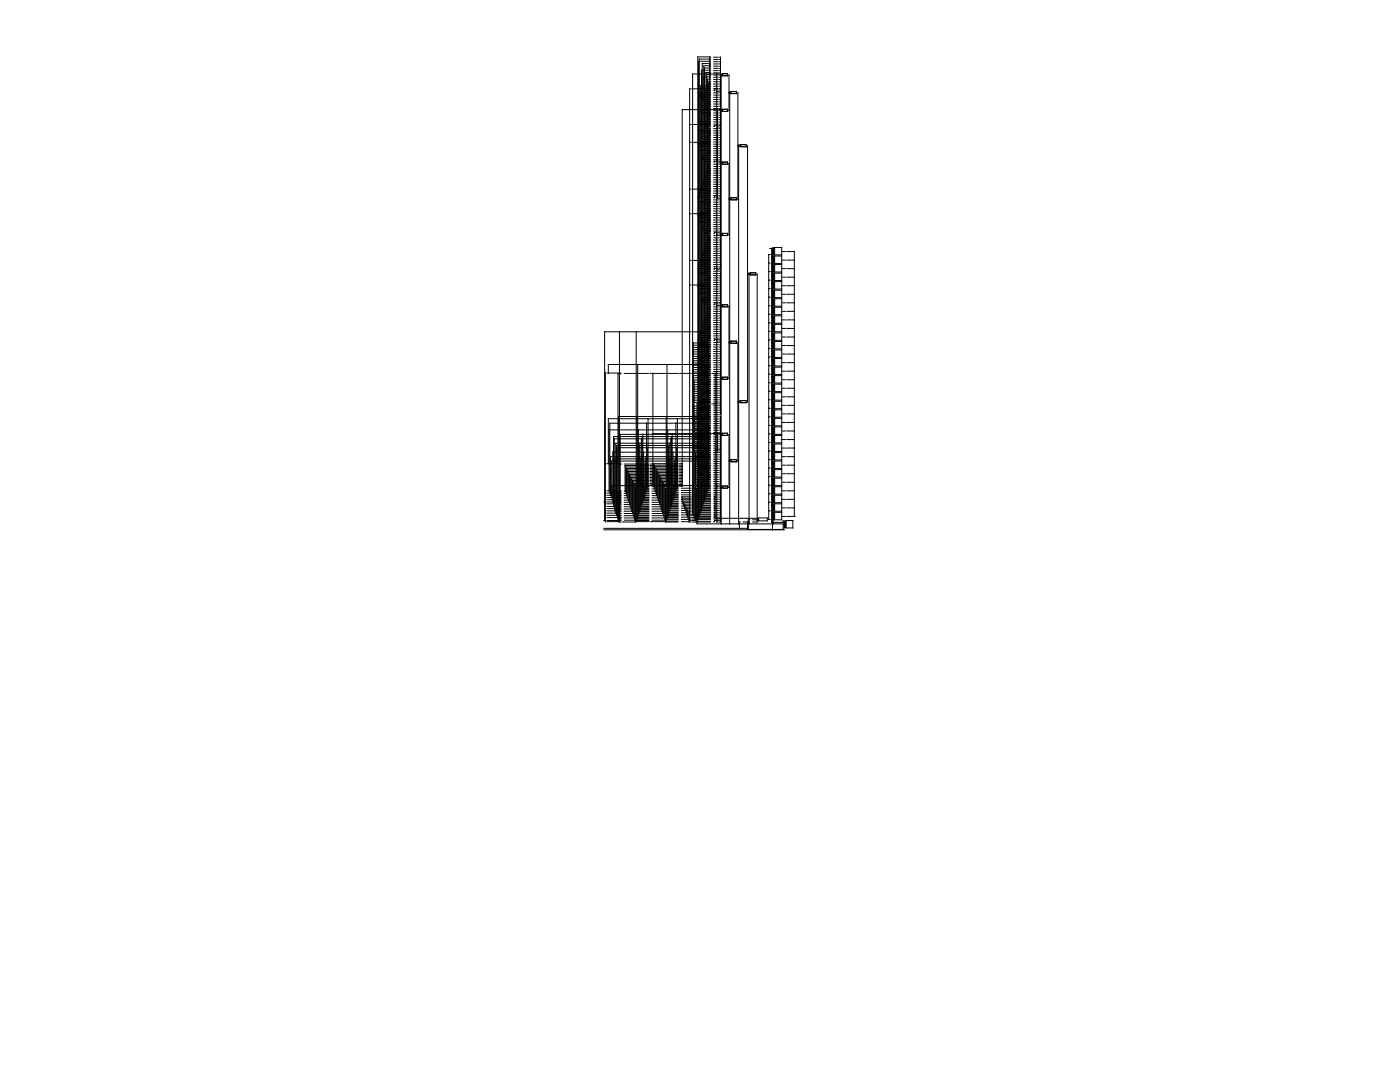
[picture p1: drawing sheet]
<svg xmlns="http://www.w3.org/2000/svg" width="279mm" height="216mm" viewBox="0 0 279 216" stroke-linecap="round" stroke-linejoin="round" font-family="sans-serif">
<g fill="none" stroke="#000" stroke-width=".2">
<path d="M137.6 17.7h-.1v86.3h.1M142.9 18.2h.3M142.9 14.7v89.3h.3M143.5 11.4h.1v6.8h-.1M143.5 18.5h.1v6.8h-.1M143.5 18.9h.1M143.5 19.4h.1M143.5 19.8h.1M143.5 11.8h.1M143.5 12.3h.1M143.5 12.7h.1M143.5 13.2h.1"/>
<path d="M143.5 13.6h.1M143.5 14.1h.1M143.5 14.5h.1M143.5 15h.1M143.5 15.4h.1M143.5 15.8h.1M143.5 16.3h.1M143.5 16.7h.1M143.5 17.2h.1M143.5 17.6h.1M143.5 17.9h.1M143.6 14.9h.3"/>
<path d="M143.9 14.7h-5.9v87.5h-.1M144 14.7h1v.4h-1zM144 14.7h1M144 15.1h1M145.2 15h.1v3.4h.3M145.6 18.6h-.3v3.5h-.1M145.7 18.2h1.1v.4l-1.1 .1zM145.7 18.2h1.1M146.9 18.5h.2v10.5h.4M137.5 24.8h.1M137.5 28.3h.1M137.5 37.7h.1"/>
<path d="M143 21.8v17.7h.2M143 25.3h.2M143 32.4h.2M143.5 32.7h.1M143.5 39.8h.1v6.8h-.1M143.5 25.6h.1v6.8h-.1M143.5 20.3h.1M143.5 20.7h.1M143.5 21.2h.1M143.5 21.6h.1M143.5 22.1h.1M143.5 22.5h.1"/>
<path d="M143.5 22.9h.1M143.5 23.4h.1M143.5 23.8h.1M143.5 24.3h.1M143.5 24.7h.1M143.5 25h.1M143.5 26.1h.1M143.5 26.5h.1M143.5 26.9h.1M143.5 27.4h.1M143.5 27.8h.1M143.5 28.3h.1"/>
<path d="M143.5 28.7h.1M143.5 29.2h.1M143.5 29.6h.1M143.5 30h.1M143.5 30.5h.1M143.5 30.9h.1M143.5 31.4h.1M143.5 31.8h.1M143.5 32.1h.1M143.5 33.2h.1M143.5 33.6h.1M143.5 34h.1"/>
<path d="M143.5 34.5h.1M143.5 34.9h.1M143.5 35.4h.1M143.5 35.8h.1M143.5 36.3h.1M143.5 36.7h.1M143.5 37.2h.1M143.5 37.6h.1M143.5 38h.1M143.5 38.5h.1M143.5 38.9h.1M143.5 39.2h.1"/>
<path d="M143.6 22h.3M143.6 32.3h.3M143.9 32.5h-.3v7h-.1M143.9 21.8h-7.9v75.1h-.5M144 21.8h1v.4h-1zM144 32.3h1v.4h-1zM144 22.2h1M145.2 32.6h.1v7h.3M145.6 39.7h-.3v7.1h-.1M145.7 39.4h1.1v.4h-1.1zM145.7 39.4h1.1M145.7 39.8h1.1"/>
<path d="M147.5 29.2h-.4v10.5h-.2M147.7 28.8h1v.4h-1zM147.7 29.2h1M148.9 29.1h.1v25.4h.4M137.5 42.6h.1M137.5 51.9h.1M137.5 56.8h.1M142.9 46.6h.3M142.9 53.7h.3M143.5 46.9h.1M143.5 57.6h.1M143.5 52.7h.1"/>
<path d="M143.5 40.3h.1M143.5 54h.1v6.8h-.1M143.5 40.7h.1M143.5 41.1h.1M143.5 41.6h.1M143.5 42h.1M143.5 42.5h.1M143.5 42.9h.1M143.5 43.4h.1M143.5 43.8h.1M143.5 44.3h.1M143.5 44.7h.1"/>
<path d="M143.5 45.1h.1M143.5 45.6h.1M143.5 46h.1M143.5 46.3h.1M143.5 55.8h.1M143.5 47.4h.1M143.5 47.8h.1M143.5 48.3h.1M143.5 48.7h.1M143.5 49.1h.1M143.5 49.6h.1M143.5 50h.1"/>
<path d="M143.5 50.5h.1M143.5 50.9h.1M143.5 51.4h.1M143.5 51.8h.1M143.5 52.2h.1M143.5 53.1h.1M143.5 53.4h.1M143.5 54.5h.1M143.5 54.9h.1M143.5 55.4h.1M143.5 56.2h.1M143.5 56.7h.1"/>
<path d="M143.5 57.1h.1M143.5 58h.1M143.5 58.5h.1M143.5 58.9h.1M143.5 59.4h.1M143.5 59.8h.1M143.6 46.5h.3M143.9 46.7h-.3v7h-.1M144 46.5h1v.4h-1zM144 46.9h1M149.4 54.7h-.4v25.4h-.1M149.6 54.3h1v.5h-1z"/>
<path d="M149.6 54.3h1M149.6 54.7h1M150.8 54.6h.1v48.8h.2M153.2 52.4h.2M153.2 54.1h.2M153.2 55.8h.2M153.2 57.5h.2M153.2 59.2h.2M153.4 50.7h-.2v52.8M154.4 49.3h1.4v1.5h-1.4zM154.4 51h1.4v1.5h-1.4zM154.4 52.7h1.4v1.5h-1.4z"/>
<path d="M154.4 54.4h1.4v1.5h-1.4zM154.4 56.1h1.4v1.5h-1.4zM154.4 57.8h1.4v1.5h-1.4zM154.4 59.5h1.4v1.5h-1.4zM156.8 51.8h1.5M156.8 50.1h1.5v52.8M156.8 53.5h1.5M156.8 55.2h1.5M156.8 56.9h1.5M156.8 58.6h1.5M120.8 74.3h-.1v29.6h.1M123.5 66.1v37.9h.3"/>
<path d="M126.8 66.1v37.8h2.5M129.6 74.4h5.6M130.1 74.4v22.2h-.5M135.5 74.4h2.1M137.6 66.1h-17.1v37.6M137.9 74.4h3.7M141.9 74.4h1.3M142.6 74.4v28.8h8.5M142.9 67.9h.3M142.9 60.8h.3M143.5 61.1h.1M143.5 73.1h.1"/>
<path d="M143.5 62.9h.1M143.5 76.5h.1M143.5 68.2h.1v7M143.5 74.4h.1M143.5 68.7h.1M143.5 69.1h.1M143.5 69.6h.1M143.5 70h.1M143.5 70.4h.1M143.5 70.9h.1M143.5 71.3h.1M143.5 71.8h.1"/>
<path d="M143.5 72.2h.1M143.5 72.7h.1M143.5 73.6h.1M143.5 74h.1M143.5 74.7h.1M143.5 75.2h.4M143.5 75.6h.1M143.5 76.1h.1M143.5 77h.1M143.5 77.4h.1M143.5 77.8h.1M143.5 78.3h.1"/>
<path d="M143.5 78.7h.1M143.5 79.2h.1M143.5 79.6h.1M143.5 66h.1M143.5 60.2h.1M143.5 60.5h.1M143.5 61.6h.1M143.5 62h.1M143.5 62.5h.1M143.5 63.3h.1M143.5 63.8h.1M143.5 64.2h.1"/>
<path d="M143.5 64.7h.1M143.5 65.1h.1M143.5 65.6h.1M143.5 66.5h.1M143.5 66.9h.1M143.5 67.3h.1M143.5 67.6h.1M143.6 60.8h.3M143.9 60.9h-.3v7h-.1M143.9 75.3h-.3v7.3h-.1M144 60.7h1v.4h-1zM144 75.1h1v.4l-1 .1z"/>
<path d="M144 61.1h1M144 75.1h1M145.2 61h.1v7.2h.3M145.6 68.3h-.3v7.1h-.1M145.7 67.9h1.1v.4l-1.1 .1zM145.7 68h1.1M146.9 68.2h.2v11.8h.4M147.7 79.8h1v.4h-1zM147.7 79.8h1M153.2 79.6h.2M153.2 60.9h.2M153.2 62.6h.2"/>
<path d="M153.2 64.3h.2M153.2 66h.2M153.2 67.7h.2M153.2 69.4h.2M153.2 71.1h.2M153.2 72.8h.2M153.2 74.5h.2M153.2 76.2h.2M153.2 77.9h.2M154.4 61.2h1.4v1.5h-1.4zM154.4 62.9h1.4v1.5h-1.4zM154.4 64.6h1.4v1.5h-1.4z"/>
<path d="M154.4 66.3h1.4v1.5h-1.4zM154.4 68h1.4v1.5h-1.4zM154.4 69.7h1.4v1.5h-1.4zM154.4 71.4h1.4v1.5h-1.4zM154.4 73.1h1.4v1.5h-1.4zM154.4 74.8h1.4v1.5h-1.4zM154.4 76.5h1.4v1.5h-1.4zM154.4 78.2h1.4v1.5h-1.4zM154.4 79.9h1.4v1.5h-1.4zM156.8 72.2h1.5M156.8 75.6h1.5M156.8 62h1.5"/>
<path d="M156.8 60.3h1.5M156.8 63.7h1.5M156.8 65.4h1.5M156.8 67.1h1.5M156.8 68.8h1.5M156.8 70.5h1.5M156.8 73.9h1.5M156.8 77.3h1.5M156.8 79h1.5M120.4 100h.4M120.7 98.6h.1M120.7 92.4h.1"/>
<path d="M120.7 99.5h.1M120.7 97.8h.1M120.7 98.2h.1M120.7 99.1h.1M129.6 93.3h.5M129.6 92.4h.5M129.6 92.7h.5M129.6 93h.5M129.6 93.6h.5M129.6 93.9h.5M129.6 94.2h.5M129.6 94.5h.5"/>
<path d="M129.6 94.8h.5M129.6 95.1h.5M129.6 95.4h.5M129.6 95.7h.5M129.6 96h.5M129.6 96.3h.5M130.1 86.4h13.8M135.5 95h.5M135.5 93.5h.5M135.5 92.4h.5M135.5 92.6h.5M135.5 92.9h.5"/>
<path d="M135.5 93.2h.5M135.5 93.8h.5M135.5 94.1h.5M135.5 94.4h.5M135.5 94.7h.5M135.5 95.3h.5M135.5 95.6h.5M135.5 95.9h.5M135.5 96.2h.5M135.5 96.5h.5M137.9 97.2h.1M137.9 97.7h.1"/>
<path d="M137.9 98.1h.1M137.9 98.6h.1M137.9 98.9h.1M137.9 99.2h.1M137.9 99.5h.1M137.9 99.8h.1M141.9 80.4h1.3M142.9 96.9h.3M143 86.4v3.4h.2M143.5 97.2h.1M143.5 84.8h.1M143.5 90.1h.1v6.8h-.1"/>
<path d="M143.5 95h.1M143.5 83h.1v6.8h-.1M143.5 92.4h.1M143.5 93.2h.1M143.5 94.1h.1M143.5 95.9h.1M143.5 83.5h.1M143.5 83.9h.1M143.5 84.4h.1M143.5 85.2h.1M143.5 85.7h.1M143.5 86.1h.1"/>
<path d="M143.5 86.6h.1M143.5 87h.1M143.5 87.5h.1M143.5 87.9h.1M143.5 88.4h.1M143.5 88.8h.1M143.5 89.2h.1M143.5 89.5h.1M143.5 90.6h.1M143.5 91h.1M143.5 91.5h.1M143.5 91.9h.1"/>
<path d="M143.5 92.8h.1M143.5 93.7h.1M143.5 94.6h.1M143.5 95.5h.1M143.5 96.3h.1M143.5 96.6h.1M143.5 97.7h.1M143.5 98.1h.1M143.5 98.6h.1M143.5 80.1h.1M143.5 80.4h.1M143.5 80.8h.1"/>
<path d="M143.5 81.3h.1M143.5 81.7h.1M143.5 82.1h.1M143.5 99h.1M143.5 99.5h.1M143.5 99.9h.1M143.6 86.5h.3M143.6 96.9h.3M143.9 97h-.3v7h-.1M144 86.3h1v.4h-1zM144 96.8h1v.4h-1zM144 86.7h1"/>
<path d="M144 96.8h1M145.2 86.6h.1v5.2h.3M145.6 91.9h-.3v5.2h-.1M145.7 91.5h1.1v.5h-1.1zM145.7 91.6h1.1M145.7 92h1.1M147.5 80.1h-.4v11.7h-.2M147.7 80.2h1M153.2 91.5h.2M153.2 93.2h.2M153.2 83h.2M153.2 89.8h.2"/>
<path d="M153.2 96.6h.2M153.2 81.3h.2M153.2 84.7h.2M153.2 86.4h.2M153.2 88.1h.2M153.2 94.9h.2M153.2 98.3h.2M154.4 86.7h1.4v1.5h-1.4zM154.4 81.6h1.4v1.5h-1.4zM154.4 83.3h1.4v1.5h-1.4zM154.4 85h1.4v1.5h-1.4zM154.4 88.4h1.4v1.5h-1.4z"/>
<path d="M154.4 90.1h1.4v1.5h-1.4zM154.4 91.8h1.4v1.5h-1.4zM154.4 93.5h1.4v1.5h-1.4zM154.4 95.2h1.4v1.5h-1.4zM154.4 96.9h1.4v1.5h-1.4zM154.4 98.6h1.4v1.5h-1.4zM156.8 92.6h1.5M156.8 89.2h1.5M156.8 99.5h1.5M156.8 97.8h1.5M156.8 80.7h1.5M156.8 82.4h1.5"/>
<path d="M156.8 84.1h1.5M156.8 85.8h1.5M156.8 87.5h1.5M156.8 90.9h1.5M156.8 94.4h1.5M156.8 96.1h1.5M120.4 103.7h.4M120.7 100.3h.1M120.7 103.1h.1M120.7 101.3h.1M120.7 102.2h.1M120.7 101.8h.1"/>
<path d="M120.7 100.9h.1M120.7 102.6h.1M137.5 103.7h.1M137.5 102.5h.1M137.5 103.1h.1M137.5 103.4h.1M137.9 100.1h.1M137.9 100.4h.1M137.9 100.7h.1M137.9 101h.1M137.9 101.3h.1M137.9 101.6h.1"/>
<path d="M137.9 101.9h.1M143.5 100.3h.1M143.5 103.7h.1M143.5 103.4h.1M143.5 100.8h.1M143.5 101.2h.1M143.5 101.7h.1M143.5 102.1h.1M143.5 102.6h.1M143.5 103h.1M151.2 103.2h1.7v.5h-1.7zM153.1 103.5h.3"/>
<path d="M153.2 100h.2M153.2 101.8h.2M154.4 100.3h1.4v1.5h-1.4zM154.4 102h1.4v1.5h-1.4zM156.7 103.7h1.3v1.5h-1.3zM156.8 101.2h1.5M156.8 102.9h1.7"/>
</g>
<g fill="#000" stroke="#000" stroke-width=".2">
<path d="M137.9 17.7h3.6zM139.1 11.3h2.5zM139.1 11.3v7.1zM139.1 18.4h2.5zM139.1 18.4v10.2zM139.2 12.2h2.4zM139.2 12.2v7.1zM139.2 19.3h2.4zM139.2 19.3v6.7zM139.4 11.8h2.2zM139.4 11.8v7.1zM139.4 18.9h2.2z"/>
<path d="M139.4 18.9v11.1zM139.5 17.1h2.1zM139.5 17.1v7.1zM139.7 17.5h1.9zM139.7 17.5v7.1zM139.8 14h1.8zM139.8 14v7.1zM140 12.7h1.6zM140 12.7v7.1zM140 19.8h1.6zM140 19.8v11.5zM140.1 15.3h1.5z"/>
<path d="M140.1 15.3v7.1zM140.3 13.1h1.3zM140.3 13.1v7.1zM140.4 13.5h1.2zM140.4 13.5v7.1zM140.6 18h1zM140.6 18v7.1zM140.7 14.4h.9zM140.7 14.4v7.1zM140.9 14.9h.7zM140.9 14.9v7.1zM141 15.8h.6z"/>
<path d="M141 15.8v7.1zM141.2 16.2h.4zM141.2 16.2v7.1zM141.3 16.7h.3zM141.3 16.7v7.1zM141.5 18.6h.1zM141.5 18.6v.4zM141.5 19h.1zM141.5 19v.5zM141.5 19.5h.1zM141.5 19.5v.4zM141.5 19.9h.1z"/>
<path d="M141.5 19.9v.5zM141.5 11.5h.1zM141.5 11.5v.4zM141.5 11.9h.1zM141.5 11.9v.5zM141.5 12.4h.1zM141.5 12.4v.4zM141.5 12.8h.1zM141.5 12.8v.5zM141.5 13.3h.1zM141.5 13.3v.4zM141.5 13.7h.1z"/>
<path d="M141.5 13.7v.4zM141.5 14.1h.1zM141.5 14.1v.5zM141.5 14.6h.1zM141.5 14.6v.4zM141.5 15h.1zM141.5 15v.5zM141.5 15.5h.1zM141.5 15.5v.4zM141.5 15.9h.1zM141.5 15.9v.5zM141.5 16.4h.1z"/>
<path d="M141.5 16.4v.4zM141.5 16.8h.1zM141.5 16.8v.4zM141.5 17.2h.1zM141.5 17.2v.5zM141.5 17.7h.1zM141.5 17.7v.4zM141.5 18.1h.1zM142.3 18.5h.9zM142.3 17.2h.9zM142.3 19.8h.9zM142.3 11.8h.9z"/>
<path d="M142.3 16.7h.9zM142.3 18.9h.9zM142.3 16.3h.9zM142.3 14.5h.9zM142.3 13.6h.9zM142.3 15.4h.9zM142.3 13.2h.9zM142.3 14.1h.9zM142.3 18.1h.1zM142.3 15.8h.9zM142.3 12.3h.9zM142.3 19.4h.9z"/>
<path d="M142.3 15h.9zM142.3 11.4h.9zM142.3 12.7h.9zM142.3 17.6h.9zM142.4 17.9h.8zM142.4 17.9v.2zM143.7 15h.2zM143.7 15v7.1zM145.4 18.3h.2zM145.4 18.3v21.1zM137.9 37.7h3.6zM137.9 28.3h3.6z"/>
<path d="M137.9 24.8h3.6zM139.1 28.6h2.5zM139.1 28.6v10.7zM139.1 39.3h2.5zM139.1 39.3v3.5zM139.2 26h2.4zM139.2 26v12.9zM139.2 38.9h2.4zM139.2 38.9v1.3zM139.4 30h2.2zM139.4 30v8.4zM139.4 38.4h2.2z"/>
<path d="M139.4 38.4v5.8zM139.5 24.2h2.1zM139.5 24.2v4.9zM139.5 29.1h2.1zM139.5 29.1v8.9zM139.5 38h2.1zM139.5 38v5.3zM139.7 24.6h1.9zM139.7 24.6v3.6zM139.7 28.2h1.9zM139.7 28.2v9.3zM139.7 37.5h1.9z"/>
<path d="M139.7 37.5v4.9zM139.8 21.1h1.8zM139.8 21.1v10.6zM139.8 31.7h1.8zM139.8 31.7v5.4zM139.8 37.1h1.8zM139.8 37.1v8.9zM140 31.3h1.6zM140 31.3v5.3zM140 36.6h1.6zM140 36.6v8.9zM140.1 22.4h1.5z"/>
<path d="M140.1 22.4v8.5zM140.1 30.9h1.5zM140.1 30.9v5.3zM140.1 36.2h1.5zM140.1 36.2v8.9zM140.3 20.2h1.3zM140.3 20.2v6.2zM140.3 26.4h1.3zM140.3 26.4v9.3zM140.3 35.7h1.3zM140.3 35.7v4.9zM140.4 20.6h1.2z"/>
<path d="M140.4 20.6v6.7zM140.4 27.3h1.2zM140.4 27.3v8zM140.4 35.3h1.2zM140.4 35.3v6.2zM140.6 25.1h1zM140.6 25.1v7.1zM140.6 32.2h1zM140.6 32.2v2.7zM140.6 34.9h1zM140.6 34.9v11.5zM140.7 21.5h.9z"/>
<path d="M140.7 21.5v4zM140.7 25.5h.9zM140.7 25.5v8.9zM140.7 34.4h.9zM140.7 34.4v5.3zM140.7 39.7h.9zM140.7 39.7v8.9zM140.9 22h.7zM140.9 22v5.8zM140.9 27.8h.7zM140.9 27.8v6.2zM140.9 34h.7z"/>
<path d="M140.9 34v8zM141 22.9h.6zM141 22.9v7.5zM141 30.4h.6zM141 30.4v3.1zM141 33.5h.6zM141 33.5v11.1zM141.2 23.3h.4zM141.2 23.3v3.6zM141.2 26.9h.4zM141.2 26.9v6.2zM141.2 33.1h.4z"/>
<path d="M141.2 33.1v8zM141.3 23.8h.3zM141.3 23.8v5.7zM141.3 29.5h.3zM141.3 29.5v3.1zM141.3 32.6h.3zM141.3 32.6v11.1zM141.5 32.8h.1zM141.5 32.8v.4zM141.5 33.2h.1zM141.5 33.2v.5zM141.5 33.7h.1z"/>
<path d="M141.5 33.7v.4zM141.5 34.1h.1zM141.5 34.1v.5zM141.5 34.6h.1zM141.5 34.6v.4zM141.5 35h.1zM141.5 35v.4zM141.5 35.4h.1zM141.5 35.4v.5zM141.5 35.9h.1zM141.5 35.9v.4zM141.5 36.3h.1z"/>
<path d="M141.5 36.3v.5zM141.5 36.8h.1zM141.5 36.8v.4zM141.5 37.2h.1zM141.5 37.2v.5zM141.5 37.7h.1zM141.5 37.7v.4zM141.5 38.1h.1zM141.5 38.1v.5zM141.5 38.6h.1zM141.5 38.6v.4zM141.5 39h.1z"/>
<path d="M141.5 39v.4zM141.5 39.4h.1zM141.5 25.7h.1zM141.5 25.7v.4zM141.5 26.1h.1zM141.5 26.1v.5zM141.5 26.6h.1zM141.5 26.6v.4zM141.5 27h.1zM141.5 27v.5zM141.5 27.5h.1zM141.5 27.5v.4z"/>
<path d="M141.5 27.9h.1zM141.5 27.9v.4zM141.5 28.3h.1zM141.5 28.3v.5zM141.5 28.8h.1zM141.5 28.8v.4zM141.5 29.2h.1zM141.5 29.2v.5zM141.5 29.7h.1zM141.5 29.7v.4zM141.5 30.1h.1zM141.5 30.1v.5z"/>
<path d="M141.5 30.6h.1zM141.5 30.6v.4zM141.5 31h.1zM141.5 31v.5zM141.5 31.5h.1zM141.5 31.5v.4zM141.5 31.9h.1zM141.5 31.9v.4zM141.5 32.3h.1zM141.5 20.4h.1zM141.5 20.4v.4zM141.5 20.8h.1z"/>
<path d="M141.5 20.8v.4zM141.5 21.2h.1zM141.5 21.2v.5zM141.5 21.7h.1zM141.5 21.7v.4zM141.5 22.1h.1zM141.5 22.1v.5zM141.5 22.6h.1zM141.5 22.6v.4zM141.5 23h.1zM141.5 23v.5zM141.5 23.5h.1z"/>
<path d="M141.5 23.5v.4zM141.5 23.9h.1zM141.5 23.9v.4zM141.5 24.3h.1zM141.5 24.3v.5zM141.5 24.8h.1zM141.5 24.8v.4zM141.5 25.2h.1zM141.5 39.9h.1zM141.5 39.9v.4zM142.3 22.1h.9zM142.3 38.5h.9z"/>
<path d="M142.3 20.3h.9zM142.3 38h.9zM142.3 22.9h.9zM142.3 25.6h.9zM142.3 30h.9zM142.3 31.4h.9zM142.3 38.9h.9zM142.3 23.8h.9zM142.3 21.6h.9zM142.3 27.4h.9zM142.3 20.7h.9zM142.3 23.4h.9z"/>
<path d="M142.3 22.5h.9zM142.3 26.1h.9zM142.3 29.2h.9zM142.3 26.9h.9zM142.3 28.3h.9zM142.3 25.2h.1zM142.3 30.9h.9zM142.3 37.6h.9zM142.3 39.4h.1zM142.3 32.3h.1zM142.3 32.7h.9zM142.3 27.8h.9z"/>
<path d="M142.3 30.5h.9zM142.3 29.6h.9zM142.3 28.7h.9zM142.3 26.5h.9zM142.3 31.8h.9zM142.3 24.7h.9zM142.3 36.7h.9zM142.3 37.2h.9zM142.3 21.2h.9zM142.3 24.3h.9zM142.3 35.8h.9zM142.3 33.6h.9z"/>
<path d="M142.3 36.3h.9zM142.3 39.8h.9zM142.3 34h.9zM142.3 34.5h.9zM142.3 34.9h.9zM142.3 35.4h.9zM142.3 33.2h.9zM142.4 25h.8zM142.4 25v.2zM142.4 39.2h.8zM142.4 39.2v.2zM142.4 32.1h.8z"/>
<path d="M142.4 32.1v.2zM143.7 22.1h.2zM143.7 22.1v10.5zM143.7 32.6h.2zM143.7 32.6v14.2zM145.4 39.4h.2zM145.4 39.4v28.6zM147.2 28.9h.3zM147.2 28.9v50.9zM137.9 42.6h3.6zM137.9 51.9h3.6zM137.9 56.8h3.6z"/>
<path d="M139.1 42.8h2.5zM139.1 42.8v10.7zM139.1 53.5h2.5zM139.1 53.5v3.6zM139.1 57.1h2.5zM139.1 57.1v10.6zM139.2 40.2h2.4zM139.2 40.2v12.9zM139.2 53.1h2.4zM139.2 53.1v1.3zM139.2 54.4h2.4zM139.2 54.4v12.9z"/>
<path d="M139.4 44.2h2.2zM139.4 44.2v8.4zM139.4 52.6h2.2zM139.4 52.6v5.8zM139.4 58.4h2.2zM139.4 58.4v8.4zM139.5 43.3h2.1zM139.5 43.3v8.9zM139.5 52.2h2.1zM139.5 52.2v5.3zM139.5 57.5h2.1zM139.5 57.5v8.9z"/>
<path d="M139.7 42.4h1.9zM139.7 42.4v9.3zM139.7 51.7h1.9zM139.7 51.7v4.9zM139.7 56.6h1.9zM139.7 56.6v9.3zM139.8 46h1.8zM139.8 46v5.3zM139.8 51.3h1.8zM139.8 51.3v8.9zM140 45.5h1.6zM140 45.5v5.3z"/>
<path d="M140 50.8h1.6zM140 50.8v8.9zM140 59.7h1.6zM140 59.7v5.3zM140.1 45.1h1.5zM140.1 45.1v5.3zM140.1 50.4h1.5zM140.1 50.4v8.9zM140.1 59.3h1.5zM140.1 59.3v5.3zM140.3 40.6h1.3zM140.3 40.6v9.4z"/>
<path d="M140.3 50h1.3zM140.3 50v4.8zM140.3 54.8h1.3zM140.3 54.8v9.4zM140.4 41.5h1.2zM140.4 41.5v8zM140.4 49.5h1.2zM140.4 49.5v6.2zM140.4 55.7h1.2zM140.4 55.7v8zM140.6 46.4h1zM140.6 46.4v2.7z"/>
<path d="M140.6 49.1h1zM140.6 49.1v11.5zM140.7 48.6h.9zM140.7 48.6v5.3zM140.7 53.9h.9zM140.7 53.9v8.9zM140.9 42h.7zM140.9 42v6.2zM140.9 48.2h.7zM140.9 48.2v8zM140.9 56.2h.7zM140.9 56.2v6.2z"/>
<path d="M141 44.6h.6zM141 44.6v3.1zM141 47.7h.6zM141 47.7v11.1zM141 58.8h.6zM141 58.8v3.1zM141.2 41.1h.4zM141.2 41.1v6.2zM141.2 47.3h.4zM141.2 47.3v8zM141.2 55.3h.4zM141.2 55.3v6.2z"/>
<path d="M141.3 43.7h.3zM141.3 43.7v3.1zM141.3 46.8h.3zM141.3 46.8v11.1zM141.3 57.9h.3zM141.3 57.9v3.2zM141.5 40.3h.1zM141.5 40.3v.5zM141.5 40.8h.1zM141.5 40.8v.4zM141.5 41.2h.1zM141.5 41.2v.5z"/>
<path d="M141.5 41.7h.1zM141.5 41.7v.4zM141.5 42.1h.1zM141.5 42.1v.5zM141.5 42.6h.1zM141.5 42.6v.4zM141.5 43h.1zM141.5 43v.4zM141.5 43.4h.1zM141.5 43.4v.5zM141.5 43.9h.1zM141.5 43.9v.4z"/>
<path d="M141.5 44.3h.1zM141.5 44.3v.5zM141.5 44.8h.1zM141.5 44.8v.4zM141.5 45.2h.1zM141.5 45.2v.5zM141.5 45.7h.1zM141.5 45.7v.4zM141.5 46.1h.1zM141.5 46.1v.4zM141.5 46.5h.1zM141.5 47h.1z"/>
<path d="M141.5 47v.4zM141.5 47.4h.1zM141.5 47.4v.5zM141.5 47.9h.1zM141.5 47.9v.4zM141.5 48.3h.1zM141.5 48.3v.5zM141.5 48.8h.1zM141.5 48.8v.4zM141.5 49.2h.1zM141.5 49.2v.5zM141.5 49.7h.1z"/>
<path d="M141.5 49.7v.4zM141.5 50.1h.1zM141.5 50.1v.4zM141.5 50.5h.1zM141.5 50.5v.5zM141.5 51h.1zM141.5 51v.4zM141.5 51.4h.1zM141.5 51.4v.5zM141.5 51.9h.1zM141.5 51.9v.4zM141.5 52.3h.1z"/>
<path d="M141.5 52.3v.5zM141.5 52.8h.1zM141.5 52.8v.4zM141.5 53.2h.1zM141.5 53.2v.5zM141.5 53.7h.1zM141.5 54.1h.1zM141.5 54.1v.4zM141.5 54.5h.1zM141.5 54.5v.5zM141.5 55h.1zM141.5 55v.4z"/>
<path d="M141.5 55.4h.1zM141.5 55.4v.5zM141.5 55.9h.1zM141.5 55.9v.4zM141.5 56.3h.1zM141.5 56.3v.5zM141.5 56.8h.1zM141.5 56.8v.4zM141.5 57.2h.1zM141.5 57.2v.4zM141.5 57.6h.1zM141.5 57.6v.5z"/>
<path d="M141.5 58.1h.1zM141.5 58.1v.4zM141.5 58.5h.1zM141.5 58.5v.5zM141.5 59h.1zM141.5 59v.4zM141.5 59.4h.1zM141.5 59.4v.5zM141.5 59.9h.1zM141.5 59.9v.4zM142.3 41.6h.9zM142.3 52.2h.9z"/>
<path d="M142.3 48.7h.9zM142.3 46.5h.1zM142.3 53.6h.1zM142.3 49.1h.9zM142.3 53.1h.9zM142.3 49.6h.9zM142.3 57.1h.9zM142.3 40.7h.9zM142.3 42h.9zM142.3 52.7h.9zM142.3 47.8h.9zM142.3 55.8h.9z"/>
<path d="M142.3 57.6h.9zM142.3 45.1h.9zM142.3 51.4h.9zM142.3 56.7h.9zM142.3 44.7h.9zM142.3 59.4h.9zM142.3 55.4h.9zM142.3 41.1h.9zM142.3 50.9h.9zM142.3 54.9h.9zM142.3 43.8h.9zM142.3 50h.9z"/>
<path d="M142.3 59.8h.9zM142.3 42.5h.9zM142.3 51.8h.9zM142.3 42.9h.9zM142.3 40.3h.9zM142.3 58.9h.9zM142.3 58h.9zM142.3 54.5h.9zM142.3 58.5h.9zM142.3 48.3h.9zM142.3 44.3h.9zM142.3 56.2h.9z"/>
<path d="M142.3 54h.9zM142.3 46h.9zM142.3 43.4h.9zM142.3 50.5h.9zM142.3 46.9h.9zM142.3 45.6h.9zM142.3 47.4h.9zM142.4 46.3h.8zM142.4 46.3v.2zM142.4 53.4h.8zM142.4 53.4v.2zM143.7 46.8h.2z"/>
<path d="M143.7 46.8v14.3zM149.3 54.4h.1zM149.3 54.4v49.9zM153.4 49.5h.4zM153.7 54.1h.6zM153.7 55.8h.6zM153.7 52.4h.6zM153.7 50.7h.6zM153.7 59.2h.6zM153.7 57.5h.6zM153.8 49.5h.5zM153.8 49.5v1.7z"/>
<path d="M153.8 51.2h.5zM153.8 51.2v1.7zM153.8 52.9h.5zM153.8 52.9v1.7zM153.8 54.6h.5zM153.8 54.6v1.7zM153.8 56.3h.5zM153.8 56.3v1.7zM153.8 58h.5zM153.8 58v1.7zM153.8 59.7h.5zM153.8 59.7v1.7z"/>
<path d="M154 49.4h.3zM154 49.4v1.7zM154 51.1h.3zM154 51.1v1.7zM154 52.8h.3zM154 52.8v1.7zM154 54.5h.3zM154 54.5v1.7zM154 56.2h.3zM154 56.2v1.7zM154 57.9h.3zM154 57.9v1.7z"/>
<path d="M154 59.6h.3zM154 59.6v1.7zM154.1 49.7h.2zM154.1 49.7v.1zM154.1 49.8h.2zM154.1 49.8v.2zM154.1 50h.2zM154.1 50v.1zM154.1 50.1h.2zM154.1 50.1v.1zM154.1 50.2h.2zM154.1 50.2v.2z"/>
<path d="M154.1 50.4h.2zM154.1 50.4v.1zM154.1 50.5h.2zM154.1 50.5v.9zM154.1 51.4h.2zM154.1 51.4v.1zM154.1 51.5h.2zM154.1 51.5v.2zM154.1 51.7h.2zM154.1 51.7v.1zM154.1 51.8h.2zM154.1 51.8v.2z"/>
<path d="M154.1 52h.2zM154.1 52v.1zM154.1 52.1h.2zM154.1 52.1v.1zM154.1 52.2h.2zM154.1 52.2v.9zM154.1 53.1h.2zM154.1 53.1v.1zM154.1 53.2h.2zM154.1 53.2v.2zM154.1 53.4h.2zM154.1 53.4v.1z"/>
<path d="M154.1 53.5h.2zM154.1 53.5v.2zM154.1 53.7h.2zM154.1 53.7v.1zM154.1 53.8h.2zM154.1 53.8v.1zM154.1 53.9h.2zM154.1 53.9v.9zM154.1 54.8h.2zM154.1 54.8v.1zM154.1 54.9h.2zM154.1 54.9v.2z"/>
<path d="M154.1 55.1h.2zM154.1 55.1v.1zM154.1 55.2h.2zM154.1 55.2v.2zM154.1 55.4h.2zM154.1 55.4v.1zM154.1 55.5h.2zM154.1 55.5v.2zM154.1 55.7h.2zM154.1 55.7v.8zM154.1 56.5h.2zM154.1 56.5v.1z"/>
<path d="M154.1 56.6h.2zM154.1 56.6v.2zM154.1 56.8h.2zM154.1 56.8v.1zM154.1 56.9h.2zM154.1 56.9v.2zM154.1 57.1h.2zM154.1 57.1v.1zM154.1 57.2h.2zM154.1 57.2v.2zM154.1 57.4h.2zM154.1 57.4v.8z"/>
<path d="M154.1 58.2h.2zM154.1 58.2v.1zM154.1 58.3h.2zM154.1 58.3v.2zM154.1 58.5h.2zM154.1 58.5v.1zM154.1 58.6h.2zM154.1 58.6v.2zM154.1 58.8h.2zM154.1 58.8v.1zM154.1 58.9h.2zM154.1 58.9v.2z"/>
<path d="M154.1 59.1h.2zM154.1 59.1v.8zM154.1 59.9h.2zM154.1 59.9v.1zM156 55.2h.5zM156 50.1h.5zM156 58.6h.5zM156 53.5h.5zM156 51.8h.5zM156 56.9h.5zM121.1 74.3h.2zM121.3 72.6h5.8z"/>
<path d="M121.3 72.6v1.7zM121.3 74.3h2.5zM123.2 74.4h.6zM123.2 74.4v18.1zM124.4 74.4h4.9zM127.1 72.6h5.8zM127.1 72.6v30.5zM132.9 72.6h6.3zM132.9 72.6v30.8zM137.9 66.1h3.6zM138.2 68.3h3.4zM138.2 68.3v.4z"/>
<path d="M138.2 68.7h3.4zM138.2 68.7v.5zM138.2 69.2h3.4zM138.2 69.2v.4zM138.2 69.6h3.4zM138.2 69.6v.5zM138.2 70.1h3.4zM138.2 70.1v.4zM138.2 70.5h3.4zM138.2 70.5v.5zM138.2 71h3.4zM138.2 71v.4z"/>
<path d="M138.2 71.4h3.4zM138.2 71.4v.5zM138.2 71.9h3.4zM138.2 71.9v.4zM138.2 72.3h3.4zM138.2 72.3v.4zM138.2 72.7h3.4zM138.2 72.7v.5zM138.2 73.2h3.4zM138.2 73.2v.4zM138.2 73.6h3.4zM138.2 73.6v.5z"/>
<path d="M138.2 74.1h3.4zM138.2 74.1v.7zM138.2 74.8h3.4zM138.2 74.8v.5zM138.2 75.3h3.4zM138.2 75.3v27.2zM138.3 75.7h3.3zM138.3 75.7v.4zM138.3 76.1h3.3zM138.3 76.1v.5zM138.3 76.6h3.3zM138.3 76.6v.4z"/>
<path d="M138.3 77h3.3zM138.3 77v.5zM138.3 77.5h3.3zM138.3 77.5v.4zM138.3 77.9h3.3zM138.3 77.9v.5zM138.3 78.4h3.3zM138.3 78.4v.4zM138.3 78.8h3.3zM138.3 78.8v.5zM138.3 79.3h3.3zM138.3 79.3v.4z"/>
<path d="M138.3 79.7h3.3zM138.3 79.7v.4zM139.1 67.7h2.5zM139.1 67.7v3.6zM139.1 71.3h2.5zM139.1 71.3v11.2zM139.2 67.3h2.4zM139.2 67.3v5.3zM139.2 72.6h2.4zM139.2 72.6v9.5zM139.4 66.8h2.2zM139.4 66.8v1.8z"/>
<path d="M139.4 68.6h2.2zM139.4 68.6v11.4zM139.4 80h2.2zM139.4 80v3.4zM139.5 66.4h2.1zM139.5 66.4v2.6zM139.5 69h2.1zM139.5 69v12.6zM139.7 65.9h1.9zM139.7 65.9v8.8zM139.7 74.7h1.9zM139.7 74.7v6.5z"/>
<path d="M139.8 60.2h1.8zM139.8 60.2v5.3zM139.8 65.5h1.8zM139.8 65.5v8.4zM139.8 73.9h1.8zM139.8 73.9v5.7zM139.8 79.6h1.8zM139.8 79.6v6zM140 65h1.6zM140 65v3.2zM140 68.2h1.6zM140 68.2v10.5z"/>
<path d="M140 78.7h1.6zM140 78.7v5.6zM140.1 64.6h1.5zM140.1 64.6v8.4zM140.1 73h1.5zM140.1 73v3.4zM140.1 76.4h1.5zM140.1 76.4v10.6zM140.3 64.2h1.3zM140.3 64.2v5.7zM140.3 69.9h1.3zM140.3 69.9v8.3z"/>
<path d="M140.3 78.2h1.3zM140.3 78.2v6.5zM140.4 63.7h1.2zM140.4 63.7v7.1zM140.4 70.8h1.2zM140.4 70.8v7zM140.4 77.8h1.2zM140.4 77.8v7.4zM140.6 60.6h1zM140.6 60.6v2.7zM140.6 63.3h1zM140.6 63.3v11.8z"/>
<path d="M140.6 75.1h1zM140.6 75.1v2.2zM140.6 77.3h1zM140.6 77.3v12.3zM140.7 62.8h.9zM140.7 62.8v7.6zM140.7 70.4h.9zM140.7 70.4v6.5zM140.7 76.9h.9zM140.7 76.9v9.2zM140.9 62.4h.7zM140.9 62.4v11.1z"/>
<path d="M140.9 73.5h.7zM140.9 73.5v5.6zM140.9 79.1h.7zM140.9 79.1v7.4zM141 61.9h.6zM141 61.9v7.6zM141 69.5h.6zM141 69.5v6.5zM141 76h.6zM141 76v11.4zM141.2 61.5h.4zM141.2 61.5v10.7z"/>
<path d="M141.2 72.2h.4zM141.2 72.2v3.4zM141.2 75.6h.4zM141.2 75.6v12.2zM141.3 61.1h.3zM141.3 61.1v10.6zM141.3 71.7h.3zM141.3 71.7v9zM141.5 60.3h.1zM141.5 60.3v.5zM141.5 60.8h.1zM141.5 61.2h.1z"/>
<path d="M141.5 61.2v.4zM141.5 61.6h.1zM141.5 61.6v.5zM141.5 62.1h.1zM141.5 62.1v.4zM141.5 62.5h.1zM141.5 62.5v.5zM141.5 63h.1zM141.5 63v.4zM141.5 63.4h.1zM141.5 63.4v.5zM141.5 63.9h.1z"/>
<path d="M141.5 63.9v.4zM141.5 64.3h.1zM141.5 64.3v.5zM141.5 64.8h.1zM141.5 64.8v.4zM141.5 65.2h.1zM141.5 65.2v.4zM141.5 65.6h.1zM141.5 65.6v.5zM141.5 66.1h.1zM141.5 66.1v.4zM141.5 66.5h.1z"/>
<path d="M141.5 66.5v.5zM141.5 67h.1zM141.5 67v.4zM141.5 67.4h.1zM141.5 67.4v.5zM141.5 67.9h.1zM142.3 72.2h.9zM142.3 68.2h.9zM142.3 70h.9zM142.3 71.8h.9zM142.3 69.1h.9zM142.3 70.9h.9z"/>
<path d="M142.3 75.2h.9zM142.3 76.5h.9zM142.3 76.1h.9zM142.3 75.6h.9zM142.3 78.7h.9zM142.3 79.6h.9zM142.3 79.2h.9zM142.3 77h.9zM142.3 77.4h.9zM142.3 77.8h.9zM142.3 73.1h.9zM142.3 73.6h.9z"/>
<path d="M142.3 70.4h.9zM142.3 74h.9zM142.3 68.7h.9zM142.3 72.7h.9zM142.3 71.3h.9zM142.3 74.7h.9zM142.3 69.6h.9zM142.3 78.3h.9zM142.3 65.1h.9zM142.3 61.6h.9zM142.3 66.9h.9zM142.3 64.2h.9z"/>
<path d="M142.3 62.5h.9zM142.3 63.8h.9zM142.3 63.3h.9zM142.3 62h.9zM142.3 62.9h.9zM142.3 64.7h.9zM142.3 65.6h.9zM142.3 61.1h.9zM142.3 66.5h.9zM142.3 67.8h.1zM142.3 67.3h.9zM142.3 66h.9z"/>
<path d="M142.3 60.7h.1zM142.3 60.2h.9zM142.4 67.6h.8zM142.4 67.6v.2zM142.4 60.5h.8zM142.4 60.5v.2zM143.7 61.1h.2zM143.7 61.1v14.4zM143.7 75.5h.2zM143.7 75.5v11.2zM145.4 68h.2zM145.4 68v23.6z"/>
<path d="M147.2 79.8h.3zM147.2 79.8v24.5zM153.7 71.1h.6zM153.7 72.8h.6zM153.7 77.9h.6zM153.7 79.6h.6zM153.7 69.4h.6zM153.7 67.7h.6zM153.7 66h.6zM153.7 76.2h.6zM153.7 64.3h.6zM153.7 62.6h.6z"/>
<path d="M153.7 60.9h.6zM153.7 74.5h.6zM153.8 61.4h.5zM153.8 61.4v1.7zM153.8 63.1h.5zM153.8 63.1v1.7zM153.8 64.8h.5zM153.8 64.8v1.7zM153.8 66.5h.5zM153.8 66.5v1.7zM153.8 68.2h.5zM153.8 68.2v1.7z"/>
<path d="M153.8 69.9h.5zM153.8 69.9v1.7zM153.8 71.6h.5zM153.8 71.6v1.7zM153.8 73.3h.5zM153.8 73.3v1.7zM153.8 75h.5zM153.8 75v1.7zM153.8 76.7h.5zM153.8 76.7v1.7zM153.8 78.4h.5zM153.8 78.4v1.7z"/>
<path d="M154 61.3h.3zM154 61.3v1.7zM154 63h.3zM154 63v1.7zM154 64.7h.3zM154 64.7v1.7zM154 66.4h.3zM154 66.4v1.7zM154 68.1h.3zM154 68.1v1.7zM154 69.8h.3zM154 69.8v1.7z"/>
<path d="M154 71.5h.3zM154 71.5v1.7zM154 73.2h.3zM154 73.2v1.7zM154 74.9h.3zM154 74.9v1.7zM154 76.6h.3zM154 76.6v1.7zM154 78.3h.3zM154 78.3v1.7zM154 80h.3zM154 80v1.7z"/>
<path d="M154.1 60h.2zM154.1 60v.2zM154.1 60.2h.2zM154.1 60.2v.1zM154.1 60.3h.2zM154.1 60.3v.2zM154.1 60.5h.2zM154.1 60.5v.1zM154.1 60.6h.2zM154.1 60.6v.2zM154.1 60.8h.2zM154.1 60.8v.8z"/>
<path d="M154.1 61.6h.2zM154.1 61.6v.1zM154.1 61.7h.2zM154.1 61.7v.2zM154.1 61.9h.2zM154.1 61.9v.1zM154.1 62h.2zM154.1 62v.2zM154.1 62.2h.2zM154.1 62.2v.1zM154.1 62.3h.2zM154.1 62.3v.2z"/>
<path d="M154.1 62.5h.2zM154.1 62.5v.8zM154.1 63.3h.2zM154.1 63.3v.1zM154.1 63.4h.2zM154.1 63.4v.2zM154.1 63.6h.2zM154.1 63.6v.1zM154.1 63.7h.2zM154.1 63.7v.2zM154.1 63.9h.2zM154.1 63.9v.1z"/>
<path d="M154.1 64h.2zM154.1 64v.2zM154.1 64.2h.2zM154.1 64.2v.8zM154.1 65h.2zM154.1 65v.1zM154.1 65.1h.2zM154.1 65.1v.2zM154.1 65.3h.2zM154.1 65.3v.1zM154.1 65.4h.2zM154.1 65.4v.2z"/>
<path d="M154.1 65.6h.2zM154.1 65.6v.1zM154.1 65.7h.2zM154.1 65.7v.2zM154.1 65.9h.2zM154.1 65.9v.8zM154.1 66.7h.2zM154.1 66.7v.1zM154.1 66.8h.2zM154.1 66.8v.2zM154.1 67h.2zM154.1 67v.1z"/>
<path d="M154.1 67.1h.2zM154.1 67.1v.2zM154.1 67.3h.2zM154.1 67.3v.1zM154.1 67.4h.2zM154.1 67.4v.2zM154.1 67.6h.2zM154.1 67.6v.8zM154.1 68.4h.2zM154.1 68.4v.1zM154.1 68.5h.2zM154.1 68.5v.2z"/>
<path d="M154.1 68.7h.2zM154.1 68.7v.1zM154.1 68.8h.2zM154.1 68.8v.2zM154.1 69h.2zM154.1 69v.1zM154.1 69.1h.2zM154.1 69.1v.2zM154.1 69.3h.2zM154.1 69.3v.8zM154.1 70.1h.2zM154.1 70.1v.1z"/>
<path d="M154.1 70.2h.2zM154.1 70.2v.2zM154.1 70.4h.2zM154.1 70.4v.1zM154.1 70.5h.2zM154.1 70.5v.2zM154.1 70.7h.2zM154.1 70.7v.1zM154.1 70.8h.2zM154.1 70.8v.2zM154.1 71h.2zM154.1 71v.8z"/>
<path d="M154.1 71.8h.2zM154.1 71.8v.1zM154.1 71.9h.2zM154.1 71.9v.2zM154.1 72.1h.2zM154.1 72.1v.1zM154.1 72.2h.2zM154.1 72.2v.2zM154.1 72.4h.2zM154.1 72.4v.1zM154.1 72.5h.2zM154.1 72.5v.2z"/>
<path d="M154.1 72.7h.2zM154.1 72.7v.8zM154.1 73.5h.2zM154.1 73.5v.1zM154.1 73.6h.2zM154.1 73.6v.2zM154.1 73.8h.2zM154.1 73.8v.1zM154.1 73.9h.2zM154.1 73.9v.2zM154.1 74.1h.2zM154.1 74.1v.1z"/>
<path d="M154.1 74.2h.2zM154.1 74.2v.2zM154.1 74.4h.2zM154.1 74.4v.8zM154.1 75.2h.2zM154.1 75.2v.1zM154.1 75.3h.2zM154.1 75.3v.2zM154.1 75.5h.2zM154.1 75.5v.1zM154.1 75.6h.2zM154.1 75.6v.2z"/>
<path d="M154.1 75.8h.2zM154.1 75.8v.1zM154.1 75.9h.2zM154.1 75.9v.2zM154.1 76.1h.2zM154.1 76.1v.8zM154.1 76.9h.2zM154.1 76.9v.1zM154.1 77h.2zM154.1 77v.2zM154.1 77.2h.2zM154.1 77.2v.1z"/>
<path d="M154.1 77.3h.2zM154.1 77.3v.2zM154.1 77.5h.2zM154.1 77.5v.1zM154.1 77.6h.2zM154.1 77.6v.2zM154.1 77.8h.2zM154.1 77.8v.8zM154.1 78.6h.2zM154.1 78.6v.1zM154.1 78.7h.2zM154.1 78.7v.2z"/>
<path d="M154.1 78.9h.2zM154.1 78.9v.1zM154.1 79h.2zM154.1 79v.2zM154.1 79.2h.2zM154.1 79.2v.1zM154.1 79.3h.2zM154.1 79.3v.2zM154.1 79.5h.2zM154.1 79.5v.8zM156 62h.5zM156 73.9h.5z"/>
<path d="M156 63.7h.5zM156 68.8h.5zM156 70.5h.5zM156 79h.5zM156 77.3h.5zM156 67.1h.5zM156 75.6h.5zM156 72.2h.5zM156 60.3h.5zM156 65.4h.5zM121.1 92.4h.2zM121.1 99.1h.7z"/>
<path d="M121.1 97.8h.3zM121.1 98.6h.6zM121.1 99.5h.9zM121.1 98.2h.4zM121.1 100h1zM121.3 83.4h7.9zM121.3 83.4v9zM121.3 92.4h2.5zM121.4 85.6h5.8zM121.4 85.6v12.2zM121.4 97.8h2.4zM121.5 84.3h7.4z"/>
<path d="M121.5 84.3v13.9zM121.5 98.2h2.3zM121.7 90.9h7zM121.7 90.9v7.7zM121.7 98.6h2.1zM121.8 91.8h6.8zM121.8 91.8v7.3zM121.8 99.1h2zM122 96.7h6.4zM122 96.7v2.8zM122 99.5h1.8zM122.1 90.1h6.2z"/>
<path d="M122.1 90.1v9.9zM122.1 100h1.7zM122.3 87h5.7zM122.3 87v13.9zM122.4 87.4h5.4zM122.4 87.4v13.9zM122.6 91.4h5.1zM122.6 91.4v10.4zM122.7 88.3h4.8zM122.7 88.3v13.9zM122.9 88.7h4.5zM122.9 88.7v13.9z"/>
<path d="M123 89.2h6zM123 89.2v13.9zM123.2 92.5h.6zM123.2 92.5v5.4zM123.2 97.9h.6zM123.2 97.9v.4zM123.2 98.3h.6zM123.2 98.3v.5zM123.2 98.8h.6zM123.2 98.8v.4zM123.2 99.2h.6zM123.2 99.2v.5z"/>
<path d="M123.2 99.7h.6zM123.2 99.7v.4zM123.3 83h3.6zM123.3 83v20.5zM123.6 86.5h4.5zM123.6 86.5v13.8zM124.4 98.7h.5zM124.4 99.6h.8zM124.4 99.2h.6zM124.4 97.8h.2zM124.4 92.4h4.9zM124.4 98.3h.3z"/>
<path d="M124.6 92.7h4.7zM124.6 92.7v5.1zM124.7 93h4.6zM124.7 93v5.3zM124.9 93.3h4.4zM124.9 93.3v5.4zM125 93.6h4.3zM125 93.6v5.6zM125.2 93.9h4.1zM125.2 93.9v5.7zM125.3 94.2h4zM125.3 94.2v5.8z"/>
<path d="M125.5 94.5h3.8zM125.5 94.5v6zM125.6 94.8h3.7zM125.6 94.8v6.1zM125.8 95.1h3.5zM125.8 95.1v6.3zM125.9 95.4h3.4zM125.9 95.4v6.4zM126.1 95.7h3.2zM126.1 95.7v6.6zM126.2 96h3.1zM126.2 96v6.7z"/>
<path d="M126.4 96.3h2.9zM126.4 96.3v6.9zM126.5 96.6h2.8zM126.5 96.6v7zM126.7 97h2.6zM126.7 97v.5zM126.7 97.5h2.6zM126.7 97.5v.4zM126.7 97.9h2.6zM126.7 97.9v.4zM126.7 98.3h2.6zM126.7 98.3v.5z"/>
<path d="M126.7 98.8h2.6zM126.7 98.8v.4zM126.7 99.2h2.6zM126.7 99.2v.5zM126.7 99.7h2.6zM126.7 99.7v.4zM126.9 83h5.9zM126.9 83v20.5zM127.2 85.6h5.9zM127.2 85.6v17zM127.4 88.7h5.8zM127.4 88.7v13.5z"/>
<path d="M127.5 88.3h5.9zM127.5 88.3v13.5zM127.7 91.4h5.8zM127.7 91.4v9.9zM127.8 87.4h5.9zM127.8 87.4v13.5zM128 87h5.8zM128 87v13.4zM128.1 86.5h5.9zM128.1 86.5v13.5zM128.1 100h1.2zM128.3 90.1h5.8z"/>
<path d="M128.3 90.1v9.4zM128.3 99.5h1zM128.4 96.7h5.9zM128.4 96.7v2.4zM128.4 99.1h.9zM128.6 91.8h5.8zM128.6 91.8v6.8zM128.6 98.6h.7zM128.7 90.9h5.9zM128.7 90.9v7.3zM128.7 98.2h.6zM128.9 84.3h5.8z"/>
<path d="M128.9 84.3v13.5zM128.9 97.8h.4zM129 89.2h5.9zM129 89.2v8.1zM129 97.3h.3zM129.2 83.4h5.8zM129.2 83.4v13.5zM129.2 96.9h.1zM130 99.2h1zM130 96.9h.3zM130 98.3h.7zM130 97.4h.4z"/>
<path d="M130 97.8h.6zM130 99.6h1.2zM130 98.7h.9zM130.3 92.4h4.9zM130.3 92.4v4.5zM130.4 92.6h4.8zM130.4 92.6v4.8zM130.6 92.9h4.6zM130.6 92.9v4.9zM130.7 93.2h4.5zM130.7 93.2v5.1zM130.9 93.5h4.3z"/>
<path d="M130.9 93.5v5.2zM131 93.8h4.2zM131 93.8v5.4zM131.2 94.1h4zM131.2 94.1v5.5zM131.3 94.4h3.9zM131.3 94.4v5.6zM131.5 94.7h3.7zM131.5 94.7v5.8zM131.6 95h3.6zM131.6 95v5.9zM131.8 95.3h3.4z"/>
<path d="M131.8 95.3v6.1zM131.9 95.6h3.3zM131.9 95.6v6.2zM132.1 95.9h3.1zM132.1 95.9v6.4zM132.2 96.2h3zM132.2 96.2v6.5zM132.4 96.5h2.8zM132.4 96.5v6.7zM132.5 96.9h2.7zM132.5 96.9v6.7zM132.6 97.3h2.6z"/>
<path d="M132.6 97.3v.5zM132.6 97.8h2.6zM132.6 97.8v.4zM132.6 98.2h2.6zM132.6 98.2v.4zM132.6 98.6h2.6zM132.6 98.6v.5zM132.6 99.1h2.6zM132.6 99.1v.4zM132.6 99.5h2.6zM132.6 99.5v.5zM132.6 100h2.6z"/>
<path d="M132.6 100v.4zM132.8 83h6.3zM132.8 83v20.8zM133.1 85.6h6.7zM133.1 85.6v17.3zM133.2 88.7h6.3zM133.2 88.7v13.8zM133.4 88.3h7.9zM133.4 88.3v13.7zM133.5 91.4h7.7zM133.5 91.4v10.2zM133.7 87.4h7.3z"/>
<path d="M133.7 87.4v13.8zM133.8 87h6.3zM133.8 87v13.7zM134 86.5h6.9zM134 86.5v13.8zM134.1 90.1h6.6zM134.1 90.1v9.7zM134.1 99.8h1.1zM134.3 96.7h6.3zM134.3 96.7v2.7zM134.3 99.4h.9zM134.4 91.8h6z"/>
<path d="M134.4 91.8v7.1zM134.4 98.9h.8zM134.6 90.9h5.7zM134.6 90.9v7.6zM134.6 98.5h.6zM134.7 84.3h5.3zM134.7 84.3v13.8zM134.7 98.1h.5zM134.9 89.2h4.8zM134.9 89.2v8.4zM134.9 97.6h.3zM135 83.4h4.4z"/>
<path d="M135 83.4v13.8zM135 97.2h.2zM135.8 97.7h1.8zM135.8 97.2h1.8zM135.8 99.9h.2zM135.8 99.5h.2zM135.8 99h.2zM135.8 98.6h1.8zM135.8 98.1h1.8zM136 99.5h1.6zM136 99.5v.4zM136 99.2h1.6z"/>
<path d="M136 99.2v.3zM136 98.9h1.6zM136.1 99.8h1.5zM136.1 99.8v.5zM138.3 80.1h3.3zM138.3 80.1v.8zM138.3 80.9h3.3zM138.3 80.9v.4zM138.3 81.3h3.3zM138.3 81.3v.5zM138.3 81.8h3.3zM138.3 81.8v.4z"/>
<path d="M138.3 82.2h3.3zM138.3 82.2v.5zM138.3 82.7h3.3zM138.3 82.7v20.4zM138.5 83.1h3.1zM138.5 83.1v.4zM138.5 83.5h3.1zM138.5 83.5v.5zM138.5 84h3.1zM138.5 84v.4zM138.5 84.4h3.1zM138.5 84.4v.5z"/>
<path d="M138.5 84.9h3.1zM138.5 84.9v.4zM138.5 85.3h3.1zM138.5 85.3v.5zM138.5 85.8h3.1zM138.5 85.8v.4zM138.5 86.2h3.1zM138.5 86.2v.5zM138.5 86.7h3.1zM138.5 86.7v.4zM138.5 87.1h3.1zM138.5 87.1v.4z"/>
<path d="M138.5 87.5h3.1zM138.5 87.5v.5zM138.5 88h3.1zM138.5 88v.4zM138.5 88.4h3.1zM138.5 88.4v.5zM138.5 88.9h3.1zM138.5 88.9v.4zM138.5 89.3h3.1zM138.5 89.3v.5zM138.5 89.8h3.1zM138.5 89.8v13.6z"/>
<path d="M138.6 90.2h3zM138.6 90.2v.5zM138.6 90.7h3zM138.6 90.7v.4zM138.6 91.1h3zM138.6 91.1v.4zM138.6 91.5h3zM138.6 91.5v.5zM138.6 92h3zM138.6 92v.4zM138.6 92.4h3zM138.6 92.4v.5z"/>
<path d="M138.6 92.9h3zM138.6 92.9v.4zM138.6 93.3h3zM138.6 93.3v.5zM138.6 93.8h3zM138.6 93.8v.4zM138.6 94.2h3zM138.6 94.2v.4zM138.6 94.6h3zM138.6 94.6v.5zM138.6 95.1h3zM138.6 95.1v.4z"/>
<path d="M138.6 95.5h3zM138.6 95.5v.5zM138.6 96h3zM138.6 96v.4zM138.6 96.4h3zM138.6 96.4v.5zM138.6 96.9h3zM138.6 96.9v6.8zM138.8 97.3h2.8zM138.8 97.3v.5zM138.8 97.8h2.8zM138.8 97.8v.4z"/>
<path d="M138.8 98.2h2.8zM138.8 98.2v.4zM138.8 98.6h2.8zM138.8 98.6v.4zM138.8 99h2.8zM138.8 99v.5zM138.8 99.5h2.8zM138.8 99.5v.4zM138.8 99.9h2.8zM138.8 99.9v.4zM138.9 80.4h2.7zM138.9 80.4v22.3z"/>
<path d="M139.1 82.5h2.5zM139.1 82.5v.5zM139.1 83h2.5zM139.1 83v10.2zM139.1 93.2h2.5zM139.1 93.2v10.6zM139.2 82.1h2.4zM139.2 82.1v1.7zM139.2 83.8h2.4zM139.2 83.8v6.7zM139.2 90.5h2.4zM139.2 90.5v12.8z"/>
<path d="M139.4 83.4h2.2zM139.4 83.4v11.1zM139.4 94.5h2.2zM139.4 94.5v8.4zM139.5 81.6h2.1zM139.5 81.6v7.1zM139.5 88.7h2.1zM139.5 88.7v4.9zM139.5 93.6h2.1zM139.5 93.6v8.8zM139.7 81.2h1.9zM139.7 81.2v8z"/>
<path d="M139.7 89.2h1.9zM139.7 89.2v3.5zM139.7 92.7h1.9zM139.7 92.7v9.3zM139.8 85.6h1.8zM139.8 85.6v10.7zM139.8 96.3h1.8zM139.8 96.3v5.2zM140 84.3h1.6zM140 84.3v11.5zM140 95.8h1.6zM140 95.8v5.3z"/>
<path d="M140.1 87h1.5zM140.1 87v8.4zM140.1 95.4h1.5zM140.1 95.4v5.2zM140.3 84.7h1.3zM140.3 84.7v6.2zM140.3 90.9h1.3zM140.3 90.9v9.3zM140.4 85.2h1.2zM140.4 85.2v6.6zM140.4 91.8h1.2zM140.4 91.8v8z"/>
<path d="M140.4 99.8h1.2zM140.6 89.6h1zM140.6 89.6v7.1zM140.6 96.7h1zM140.6 96.7v2.6zM140.6 99.3h1zM140.7 86.1h.9zM140.7 86.1v4zM140.7 90.1h.9zM140.7 90.1v8.8zM140.7 98.9h.9zM140.9 86.5h.7z"/>
<path d="M140.9 86.5v5.8zM140.9 92.3h.7zM140.9 92.3v6.2zM140.9 98.5h.7zM141 87.4h.6zM141 87.4v7.5zM141 94.9h.6zM141 94.9v3.2zM141 98.1h.6zM141.2 87.8h.4zM141.2 87.8v3.6zM141.2 91.4h.4z"/>
<path d="M141.2 91.4v6.2zM141.2 97.6h.4zM141.3 80.7h.3zM141.3 80.7v7.6zM141.3 88.3h.3zM141.3 88.3v5.8zM141.3 94.1h.3zM141.3 94.1v3.1zM141.3 97.2h.3zM142.3 85.7h.9zM142.3 84.4h.9zM142.3 87.9h.9z"/>
<path d="M142.3 88.4h.9zM142.3 92.8h.9zM142.3 85.2h.9zM142.3 93.2h.9zM142.3 90.6h.9zM142.3 82.1h.9zM142.3 80.1h.9zM142.3 95h.9zM142.3 91.5h.9zM142.3 94.1h.9zM142.3 93.7h.9zM142.3 88.8h.9z"/>
<path d="M142.3 83h.9zM142.3 83.9h.9zM142.3 83.5h.9zM142.3 89.7h.4zM142.3 86.1h.9zM142.3 86.6h.9zM142.3 87h.9zM142.3 94.6h.9zM142.3 96.3h.9zM142.3 95.9h.9zM142.3 91h.9zM142.3 82.6h.9z"/>
<path d="M142.3 84.8h.9zM142.3 89.2h.9zM142.3 95.5h.9zM142.3 81.3h.9zM142.3 87.5h.9zM142.3 81.7h.9zM142.3 80.8h.9zM142.3 91.9h.9zM142.3 99.8h.1zM142.3 99.4h.1zM142.3 92.4h.9zM142.3 98.9h.1z"/>
<path d="M142.3 97.2h.9zM142.3 96.8h.4zM142.3 97.7h.9zM142.3 98.1h.9zM142.3 90.1h.9zM142.3 98.6h.9zM142.4 99.9h.8zM142.4 99.5h.8zM142.4 99h.8zM142.7 89.5h.5zM142.7 89.5v.2zM142.7 96.6h.5z"/>
<path d="M142.7 96.6v.2zM143.7 86.7h.2zM143.7 86.7v10.5zM143.7 97.2h.2zM143.7 97.2v7.1zM145.4 91.6h.2zM145.4 91.6v12.7zM153.7 86.4h.6zM153.7 88.1h.6zM153.7 93.2h.6zM153.7 94.9h.6zM153.7 89.8h.6z"/>
<path d="M153.7 91.5h.6zM153.7 81.3h.6zM153.7 84.7h.6zM153.7 98.3h.6zM153.7 83h.6zM153.7 96.6h.6zM153.8 80.1h.5zM153.8 80.1v1.7zM153.8 81.8h.5zM153.8 81.8v1.7zM153.8 83.5h.5zM153.8 83.5v1.7z"/>
<path d="M153.8 85.2h.5zM153.8 85.2v1.8zM153.8 87h.5zM153.8 87v1.7zM153.8 88.7h.5zM153.8 88.7v1.7zM153.8 90.4h.5zM153.8 90.4v1.7zM153.8 92.1h.5zM153.8 92.1v1.7zM153.8 93.8h.5zM153.8 93.8v1.7z"/>
<path d="M153.8 95.5h.5zM153.8 95.5v1.7zM153.8 97.2h.5zM153.8 97.2v1.7zM153.8 98.9h.5zM153.8 98.9v1.7zM154 81.7h.3zM154 81.7v1.7zM154 83.4h.3zM154 83.4v1.7zM154 85.1h.3zM154 85.1v1.7z"/>
<path d="M154 86.8h.3zM154 86.8v1.7zM154 88.5h.3zM154 88.5v1.7zM154 90.2h.3zM154 90.2v1.7zM154 91.9h.3zM154 91.9v1.7zM154 93.6h.3zM154 93.6v1.7zM154 95.3h.3zM154 95.3v1.7z"/>
<path d="M154 97h.3zM154 97v1.7zM154 98.7h.3zM154 98.7v1.7zM154.1 80.3h.2zM154.1 80.3v.1zM154.1 80.4h.2zM154.1 80.4v.2zM154.1 80.6h.2zM154.1 80.6v.1zM154.1 80.7h.2zM154.1 80.7v.2z"/>
<path d="M154.1 80.9h.2zM154.1 80.9v.1zM154.1 81h.2zM154.1 81v.2zM154.1 81.2h.2zM154.1 81.2v.8zM154.1 82h.2zM154.1 82v.1zM154.1 82.1h.2zM154.1 82.1v.2zM154.1 82.3h.2zM154.1 82.3v.1z"/>
<path d="M154.1 82.4h.2zM154.1 82.4v.2zM154.1 82.6h.2zM154.1 82.6v.1zM154.1 82.7h.2zM154.1 82.7v.2zM154.1 82.9h.2zM154.1 82.9v.8zM154.1 83.7h.2zM154.1 83.7v.1zM154.1 83.8h.2zM154.1 83.8v.2z"/>
<path d="M154.1 84h.2zM154.1 84v.1zM154.1 84.1h.2zM154.1 84.1v.2zM154.1 84.3h.2zM154.1 84.3v.1zM154.1 84.4h.2zM154.1 84.4v.2zM154.1 84.6h.2zM154.1 84.6v.8zM154.1 85.4h.2zM154.1 85.4v.1z"/>
<path d="M154.1 85.5h.2zM154.1 85.5v.2zM154.1 85.7h.2zM154.1 85.7v.1zM154.1 85.8h.2zM154.1 85.8v.2zM154.1 86h.2zM154.1 86v.1zM154.1 86.1h.2zM154.1 86.1v.2zM154.1 86.3h.2zM154.1 86.3v.8z"/>
<path d="M154.1 87.1h.2zM154.1 87.1v.1zM154.1 87.2h.2zM154.1 87.2v.2zM154.1 87.4h.2zM154.1 87.4v.1zM154.1 87.5h.2zM154.1 87.5v.2zM154.1 87.7h.2zM154.1 87.7v.1zM154.1 87.8h.2zM154.1 87.8v.2z"/>
<path d="M154.1 88h.2zM154.1 88v.8zM154.1 88.8h.2zM154.1 88.8v.1zM154.1 88.9h.2zM154.1 88.9v.2zM154.1 89.1h.2zM154.1 89.1v.1zM154.1 89.2h.2zM154.1 89.2v.2zM154.1 89.4h.2zM154.1 89.4v.1z"/>
<path d="M154.1 89.5h.2zM154.1 89.5v.2zM154.1 89.7h.2zM154.1 89.7v.8zM154.1 90.5h.2zM154.1 90.5v.2zM154.1 90.7h.2zM154.1 90.7v.1zM154.1 90.8h.2zM154.1 90.8v.1zM154.1 90.9h.2zM154.1 90.9v.2z"/>
<path d="M154.1 91.1h.2zM154.1 91.1v.1zM154.1 91.2h.2zM154.1 91.2v.2zM154.1 91.4h.2zM154.1 91.4v.8zM154.1 92.2h.2zM154.1 92.2v.2zM154.1 92.4h.2zM154.1 92.4v.1zM154.1 92.5h.2zM154.1 92.5v.1z"/>
<path d="M154.1 92.6h.2zM154.1 92.6v.2zM154.1 92.8h.2zM154.1 92.8v.1zM154.1 92.9h.2zM154.1 92.9v.2zM154.1 93.1h.2zM154.1 93.1v.8zM154.1 93.9h.2zM154.1 93.9v.2zM154.1 94.1h.2zM154.1 94.1v.1z"/>
<path d="M154.1 94.2h.2zM154.1 94.2v.2zM154.1 94.4h.2zM154.1 94.4v.1zM154.1 94.5h.2zM154.1 94.5v.1zM154.1 94.6h.2zM154.1 94.6v.2zM154.1 94.8h.2zM154.1 94.8v.8zM154.1 95.6h.2zM154.1 95.6v.2z"/>
<path d="M154.1 95.8h.2zM154.1 95.8v.1zM154.1 95.9h.2zM154.1 95.9v.2zM154.1 96.1h.2zM154.1 96.1v.1zM154.1 96.2h.2zM154.1 96.2v.1zM154.1 96.3h.2zM154.1 96.3v.2zM154.1 96.5h.2zM154.1 96.5v.8z"/>
<path d="M154.1 97.3h.2zM154.1 97.3v.2zM154.1 97.5h.2zM154.1 97.5v.1zM154.1 97.6h.2zM154.1 97.6v.2zM154.1 97.8h.2zM154.1 97.8v.1zM154.1 97.9h.2zM154.1 97.9v.2zM154.1 98.1h.2zM154.1 98.1v.1z"/>
<path d="M154.1 98.2h.2zM154.1 98.2v.8zM154.1 99h.2zM154.1 99v.2zM154.1 99.2h.2zM154.1 99.2v.1zM154.1 99.3h.2zM154.1 99.3v.2zM154.1 99.5h.2zM154.1 99.5v.1zM154.1 99.6h.2zM154.1 99.6v.2z"/>
<path d="M154.1 99.8h.2zM154.1 99.8v.1zM154.1 99.9h.2zM154.1 99.9v.8zM156 80.7h.5zM156 84.1h.5zM156 92.6h.5zM156 89.2h.5zM156 90.9h.5zM156 99.5h.5zM156 87.5h.5zM156 97.8h.5z"/>
<path d="M156 96.1h.5zM156 85.8h.5zM156 82.4h.5zM156 94.4h.5zM120.4 105.2h27zM120.4 105.5h33.6zM121.1 101.3h1.3zM121.1 101.8h1.5zM121.1 102.2h1.6zM121.1 103.9h2.2zM121.1 100.3h2.5zM121.1 103.1h1.9z"/>
<path d="M121.1 102.6h1.8zM121.1 100.9h1.2zM121.1 103.7h2.1zM122.3 100.9h1.5zM122.4 101.3h1.4zM122.6 101.8h1.2zM122.7 102.2h1.1zM122.9 102.6h.9zM123 103.1h.8zM123.2 100.1h.6zM123.2 100.1v.5zM123.2 100.6h.6z"/>
<path d="M123.2 100.6v.4zM123.2 101h.6zM123.2 101v.5zM123.2 101.5h.6zM123.2 101.5v.4zM123.2 101.9h.6zM123.2 101.9v.4zM123.2 102.3h.6zM123.2 102.3v.5zM123.2 102.8h.6zM123.2 102.8v.4zM123.2 103.2h.6z"/>
<path d="M123.2 103.2v.5zM123.2 103.7h.6zM123.3 103.5h.5zM123.3 103.5v.4zM123.6 100.4h.2zM124.1 104h2.6zM124.4 103.2h2zM124.4 102.7h1.8zM124.4 103.6h2.1zM124.4 100h.9zM124.4 100.5h1.1zM124.4 101.4h1.4z"/>
<path d="M124.4 102.3h1.7zM124.4 101.8h1.5zM124.4 100.9h1.2zM126.7 100.1h2.6zM126.7 100.1v.5zM126.7 100.6h2.6zM126.7 100.6v.4zM126.7 101h2.6zM126.7 101v.5zM126.7 101.5h2.6zM126.7 101.5v.4zM126.7 101.9h2.6z"/>
<path d="M126.7 101.9v.4zM126.7 102.3h2.6zM126.7 102.3v.5zM126.7 102.8h2.6zM126.7 102.8v.4zM126.7 103.2h2.6zM126.7 103.2v.5zM126.7 103.7h2.6zM126.7 103.7v.3zM126.9 103.5h2.4zM127.1 103.1h2.2zM127.2 102.6h2.1z"/>
<path d="M127.4 102.2h1.9zM127.5 101.8h1.8zM127.7 101.3h1.6zM127.8 100.9h1.5zM128 100.4h1.3zM129.6 103.9h3zM130 102.7h2.2zM130 103.6h2.5zM130 101.8h1.9zM130 103.2h2.4zM130 100h1.3zM130 101.4h1.8z"/>
<path d="M130 100.9h1.6zM130 102.3h2.1zM130 100.5h1.5zM132.6 100.4h2.6zM132.6 100.4v.5zM132.6 100.9h2.6zM132.6 100.9v.4zM132.6 101.3h2.6zM132.6 101.3v.5zM132.6 101.8h2.6zM132.6 101.8v.4zM132.6 102.2h2.6z"/>
<path d="M132.6 102.2v.4zM132.6 102.6h2.6zM132.6 102.6v.5zM132.6 103.1h2.6zM132.6 103.1v.4zM132.6 103.5h2.6zM132.6 103.5v.4zM132.6 104h2.6zM132.8 103.8h2.4zM132.9 103.4h2.3zM133.1 102.9h2.1zM133.2 102.5h2z"/>
<path d="M133.4 102h1.8zM133.5 101.6h1.7zM133.7 101.2h1.5zM133.8 100.7h1.4zM134 100.3h1.2zM135.8 103.9h1.5zM135.8 103.5h1.4zM135.8 100.3h.3zM135.8 100.8h.5zM135.8 102.6h1.1zM135.8 102.1h.9zM135.8 101.7h.8z"/>
<path d="M135.8 101.2h.6zM135.8 103h1.2zM136.3 100.1h1.3zM136.3 100.1v.7zM136.4 100.4h1.2zM136.4 100.4v.8zM136.6 100.7h1zM136.6 100.7v1zM136.7 101h.9zM136.7 101v1.1zM136.9 101.3h.7zM136.9 101.3v1.3z"/>
<path d="M137 101.6h.6zM137 101.6v1.4zM137.2 101.9h.4zM137.2 101.9v1.6zM137.3 102.2h.3zM137.3 102.2v1.7zM137.7 102.7h1.2zM137.9 103.7h.7zM137.9 103.4h.6zM137.9 103.1h.4zM137.9 104h.9zM137.9 102.5h.3z"/>
<path d="M138.8 100.3h2.8zM138.8 100.3v.5zM138.8 100.8h2.8zM138.8 100.8v.4zM138.8 101.2h2.8zM138.8 101.2v.5zM138.8 101.7h2.8zM138.8 101.7v.4zM138.8 102.1h2.8zM138.8 102.1v.5zM138.8 102.6h2.8zM138.8 102.6v.4z"/>
<path d="M138.8 103h2.8zM138.8 103v.5zM138.8 103.5h2.8zM138.8 103.5v.5zM138.8 104h2.8zM138.9 102.7v1.6zM138.9 104.3h4.8zM139.1 103.8h2.5zM139.2 103.3h2.4zM139.4 102.9h2.2zM139.5 102.4h2.1zM139.7 102h1.9z"/>
<path d="M139.8 101.5h1.8zM140 101.1h1.6zM140.1 100.6h1.5zM140.3 100.2h1.3zM142.3 101.6h.1zM142.3 102.9h.1zM142.3 100.7h.1zM142.3 102h.1zM142.3 102.5h.1zM142.3 101.2h.1zM142.3 103.4h.9zM142.3 103.9h.1z"/>
<path d="M142.3 100.3h.1zM142.4 101.7h.8zM142.4 103h.8zM142.4 100.8h.8zM142.4 102.1h.8zM142.4 102.6h.8zM142.4 101.2h.8zM142.4 103.7h.8zM142.4 103.7v.2zM142.4 100.3h.8zM143.7 104.3h1.7zM145.4 104.3h1.8z"/>
<path d="M147.2 104.3h2.1zM147.4 104h.1zM147.4 104v1.2zM147.4 105.2h1.7zM148.1 104h.9zM149 104h.4zM149 104v1.5zM149 105.5h7.1zM149.1 103.5h.3zM149.1 103.5v1.7zM149.3 104.3h4.8zM150 104h.9z"/>
<path d="M150 103.5h1.1zM150.9 103.7h.2zM150.9 103.7v.3zM153.7 100h.6zM153.7 101.8h.6zM153.7 103.5h.6zM153.8 100.6h.5zM153.8 100.6v1.7zM153.8 102.3h.5zM153.8 102.3v1.7zM153.8 104h2.7zM154 100.4h.3z"/>
<path d="M154 100.4v1.7zM154 102.1h.3zM154 102.1v3.4zM154 105.5h2.3zM154.1 100.7h.2zM154.1 100.7v.2zM154.1 100.9h.2zM154.1 100.9v.1zM154.1 101h.2zM154.1 101v.2zM154.1 101.2h.2zM154.1 101.2v.1z"/>
<path d="M154.1 101.3h.2zM154.1 101.3v.2zM154.1 101.5h.2zM154.1 101.5v.1zM154.1 101.6h.2zM154.1 101.6v.8zM154.1 102.4h.2zM154.1 102.4v.2zM154.1 102.6h.2zM154.1 102.6v.1zM154.1 102.7h.2zM154.1 102.7v.2z"/>
<path d="M154.1 102.9h.2zM154.1 102.9v.1zM154.1 103h.2zM154.1 103v.2zM154.1 103.2h.2zM154.1 103.2v.1zM154.1 103.3h.2zM154.1 103.3v1zM154.1 104.3h2.3zM156 101.2h.5zM156 102.9h.5zM156.1 103.7h.4z"/>
<path d="M156.1 103.7v1.8zM156.3 103.9h.2zM156.3 103.9v1.6zM156.4 104.2h.1zM156.4 104.2v.1zM156.4 104.3h.1zM156.4 104.3v.2zM156.4 104.5h.1zM156.4 104.5v.1zM156.4 104.6h.1zM156.4 104.6v.2zM156.4 104.8h.1z"/>
<path d="M156.4 104.8v.1zM156.4 104.9h.1zM156.4 104.9v.2zM156.4 105.1h.1z"/>
</g>
</svg>
